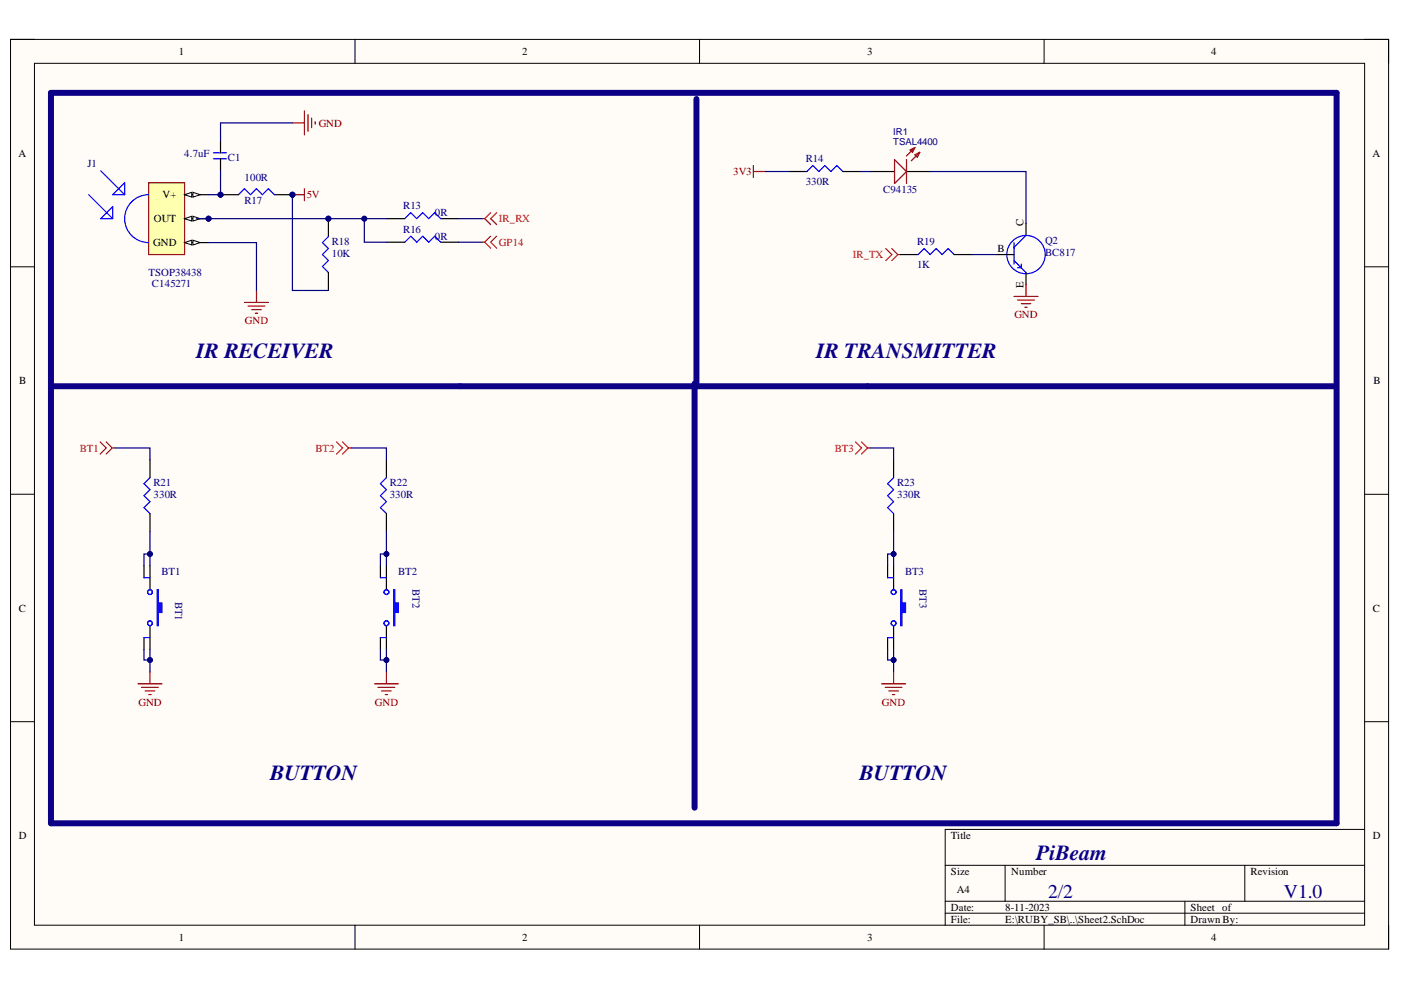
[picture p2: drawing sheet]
<svg xmlns="http://www.w3.org/2000/svg" width="297mm" height="210mm" viewBox="0 0 297 210" stroke-linecap="round" stroke-linejoin="round" font-family="sans-serif">
<defs><g id="words">
<g font-size="4.6" fill="#0c0087">
<text x="41.6" y="75.9">IR RECEIVER</text>
<text x="173" y="75.9">IR TRANSMITTER</text>
<text x="219.7" y="182.4">PiBeam</text>
</g>
<g font-size="4.6" fill="#000080">
<text x="57.3" y="165.3">BUTTON</text>
<text x="182.2" y="165.3">BUTTON</text>
</g>
<g font-size="4.1" fill="#000080">
<text x="222.3" y="190.3">2/2</text>
<text x="272.2" y="190.3">V1.0</text>
</g>
<g font-size="2.3">
<text x="37.9" y="11.7">1</text>
<text x="110.7" y="11.7">2</text>
<text x="183.9" y="11.7">3</text>
<text x="256.8" y="11.7">4</text>
<text x="3.9" y="33.3">A</text>
<text x="291" y="33.3">A</text>
<text x="32.6" y="47.1">OUT</text>
<text x="34.4" y="42.1">V+</text>
<text x="217" y="47.9" transform="rotate(-90 217 47.9)">C</text>
<text x="32.5" y="52.2">GND</text>
<text x="211.5" y="53.5">B</text>
<text x="217" y="61.2" transform="rotate(-90 217 61.2)">E</text>
<text x="4.1" y="81.4">B</text>
<text x="291.2" y="81.4">B</text>
<text x="4" y="129.7">C</text>
<text x="291.1" y="129.7">C</text>
<text x="4" y="177.9">D</text>
<text x="201.6" y="177.9">Title</text>
<text x="291.1" y="177.9">D</text>
<text x="201.6" y="185.5">Size</text>
<text x="214.4" y="185.5">Number</text>
<text x="265.1" y="185.5">Revision</text>
<text x="202.9" y="189.3">A4</text>
<text x="201.6" y="193.1">Date:</text>
<text x="201.6" y="195.7">File:</text>
<text x="213.1" y="193.1">8-11-2023</text>
<text x="213.1" y="195.7">E:\RUBY_SB\..\Sheet2.SchDoc</text>
<text x="252.4" y="193.1">Sheet of</text>
<text x="252.4" y="195.7">Drawn By:</text>
<text x="37.9" y="199.5">1</text>
<text x="110.7" y="199.5">2</text>
<text x="183.9" y="199.5">3</text>
<text x="256.8" y="199.5">4</text>
</g>
<g font-size="2.3" fill="#800000">
<text x="67.6" y="26.9">GND</text>
<text x="155.4" y="37.2">3V3</text>
<text x="65" y="42.1">5V</text>
<text x="51.9" y="68.7">GND</text>
<text x="215.1" y="67.4">GND</text>
<text x="29.3" y="149.6">GND</text>
<text x="79.5" y="149.6">GND</text>
<text x="187" y="149.6">GND</text>
</g>
<g font-size="2.3" fill="#000080">
<text x="18.5" y="35.5">J1</text>
<text x="39.1" y="33.2">4.7uF</text>
<text x="48.3" y="34.2">C1</text>
<text x="170.8" y="34.4">R14</text>
<text x="51.8" y="38.3">100R</text>
<text x="170.8" y="39.2">330R</text>
<text x="187.2" y="40.9">C94135</text>
<text x="51.8" y="43.3">R17</text>
<text x="85.5" y="44.4">R13</text>
<text x="92.2" y="45.9">0R</text>
<text x="70.4" y="52">R18</text>
<text x="85.5" y="49.3">R16</text>
<text x="92.2" y="50.9">0R</text>
<text x="194.4" y="52">R19</text>
<text x="221.6" y="51.7">Q2</text>
<text x="31.5" y="58.5">TSOP38438</text>
<text x="70.4" y="54.5">10K</text>
<text x="194.4" y="56.8">1K</text>
<text x="221.6" y="54.2">BC817</text>
<text x="32.2" y="60.8">C145271</text>
<text x="32.6" y="103.1">R21</text>
<text x="32.6" y="105.6">330R</text>
<text x="82.6" y="103.1">R22</text>
<text x="82.6" y="105.6">330R</text>
<text x="190.2" y="103.1">R23</text>
<text x="190.2" y="105.6">330R</text>
<text x="34.3" y="122">BT1</text>
<text x="84.4" y="122">BT2</text>
<text x="87.4" y="124.9" transform="rotate(90 87.4 124.9)">BT2</text>
<text x="191.9" y="122">BT3</text>
<text x="194.9" y="124.9" transform="rotate(90 194.9 124.9)">BT3</text>
<text x="37.1" y="127.6" transform="rotate(90 37.1 127.6)">BT1</text>
</g>
<g font-size="2.3" fill="#f00">
<text x="105.8" y="47.1">IR_RX</text>
<text x="105.8" y="52.1">GP14</text>
<text x="180.8" y="54.7">IR_TX</text>
<text x="16.9" y="95.8">BT1</text>
<text x="66.9" y="95.8">BT2</text>
<text x="177" y="95.8">BT3</text>
</g>
<g font-size="2" fill="#000080">
<text x="189.4" y="28.6">IR1</text>
<text x="189.4" y="30.8">TSAL4400</text>
</g>
</g></defs>
<path d="M2.2 8.4h292.2v192.8h-292.2z" fill-rule="evenodd" fill="#fffcf8"/>
<path d="M2.2 8.4h292.2v192.8h-292.2z" fill="none" stroke="#000" stroke-width=".21"/>
<path d="M7.3 13.4h282v182.8h-282z" fill-rule="evenodd" fill="#fffcf8"/>
<g fill="none" stroke="#000" stroke-width=".21">
<path d="M2.2 8.3h5.1M7.3 13.4h282v182.8h-282zM75.3 8.3v5.1M148.3 8.3v5.1M221.4 8.4v5M289.3 8.4h5.1v5M2.2 56.6h5.1M289.3 56.6h5.1M2.2 104.8h5.1M289.3 104.8h5.1M2.2 153h5.1M289.3 153h5.1"/>
<path d="M289.3 175.9h-88.9v20.3M75.3 196.2v5M148.3 196.2v5M200.4 183.5h88.9M200.4 191.1h88.9M200.4 193.6h88.9M213.1 183.5v7.6M221.4 196.2v5M251.2 191.1v5.1M263.9 183.5v7.6M294.4 196.2v5"/>
</g>
<path d="M10.8 19.7h272.6v154.9h-272.6z" fill="none" stroke="#0c0087" stroke-width="1.3"/>
<circle cx="44.2" cy="46.4" r=".51" fill="#000080"/>
<circle cx="44.2" cy="46.4" r=".51" fill="none" stroke="#000080" stroke-width=".21"/>
<path d="M31.5 38.7h7.6v15.3h-7.6z" fill-rule="evenodd" fill="#ffffb0"/>
<path d="M31.5 38.7h7.6v15.3h-7.6z" fill="none" stroke="#800000" stroke-width=".25"/>
<path d="M21.3 36.2l5.1 5.1M18.8 41.3l5.1 5.1M21.3 46.4l2.6-2.6v2.6zM23.9 41.3l2.5-2.6v2.6zM31.5 41.3a5.1 5.1 0 0 0-5.1 5.1 5.1 5.1 0 0 0 5.1 5" fill="none" stroke="#00f" stroke-width=".25"/>
<path d="M39.1 41.3h5.1" fill="none" stroke="#000" stroke-width=".25"/>
<path d="M39.1 41.3l1.6-.5v1z" fill="#f8fcff"/>
<path d="M39.1 41.3l1.6-.5v1z" fill="none" stroke="#000" stroke-width=".21"/>
<path d="M40.9 40.8l1.5 .5-1.5 .5z" fill="#f8fcff"/>
<path d="M40.9 40.8l1.5 .5-1.5 .5z" fill="none" stroke="#000" stroke-width=".21"/>
<path d="M39.1 46.4h5.1" fill="none" stroke="#000" stroke-width=".25"/>
<path d="M39.1 46.4l1.6-.5v1z" fill="#f8fcff"/>
<path d="M39.1 46.4l1.6-.5v1z" fill="none" stroke="#000" stroke-width=".21"/>
<path d="M40.9 45.9l1.5 .5-1.5 .5z" fill="#f8fcff"/>
<path d="M40.9 45.9l1.5 .5-1.5 .5z" fill="none" stroke="#000" stroke-width=".21"/>
<circle cx="44.2" cy="46.4" r=".51" fill="#000080"/>
<circle cx="44.2" cy="46.4" r=".51" fill="none" stroke="#000080" stroke-width=".21"/>
<path d="M39.1 51.4h5.1" fill="none" stroke="#000" stroke-width=".25"/>
<path d="M39.1 51.4l1.6-.5v1z" fill="#f8fcff"/>
<path d="M39.1 51.4l1.6-.5v1z" fill="none" stroke="#000" stroke-width=".21"/>
<path d="M40.9 50.9l1.5 .5-1.5 .5z" fill="#f8fcff"/>
<path d="M40.9 50.9l1.5 .5-1.5 .5z" fill="none" stroke="#000" stroke-width=".21"/>
<path d="M147.7 21v60.9M11.2 81.9h86.4" fill="none" stroke="#0c0087" stroke-width="1.3"/>
<path d="M51.8 64.1h5.1M52.6 64.9h3.6M53.4 65.6h2M54.1 66.4h.5M54.4 61.6v2.5" fill="none" stroke="#800000" stroke-width=".25"/>
<circle cx="62" cy="41.3" r=".51" fill="#000080"/>
<circle cx="62" cy="41.3" r=".51" fill="none" stroke="#000080" stroke-width=".21"/>
<circle cx="46.8" cy="41.3" r=".51" fill="#000080"/>
<circle cx="46.8" cy="41.3" r=".51" fill="none" stroke="#000080" stroke-width=".21"/>
<path d="M50.6 41.3l1.2-1.3 1.3 1.3 1.3-1.3 1.2 1.3" fill="none" stroke="#00f" stroke-width=".25"/>
<path d="M58.2 41.3h3.8" fill="none" stroke="#000" stroke-width=".25"/>
<circle cx="62" cy="41.3" r=".51" fill="#000080"/>
<circle cx="62" cy="41.3" r=".51" fill="none" stroke="#000080" stroke-width=".21"/>
<path d="M46.8 41.3h3.8" fill="none" stroke="#000" stroke-width=".25"/>
<circle cx="46.8" cy="41.3" r=".51" fill="#000080"/>
<circle cx="46.8" cy="41.3" r=".51" fill="none" stroke="#000080" stroke-width=".21"/>
<path d="M55.6 41.3l1.3-1.3 1.3 1.3" fill="none" stroke="#00f" stroke-width=".25"/>
<path d="M62 41.3h2.5M64.5 40v2.6" fill="none" stroke="#800000" stroke-width=".25"/>
<circle cx="62" cy="41.3" r=".51" fill="#000080"/>
<circle cx="62" cy="41.3" r=".51" fill="none" stroke="#000080" stroke-width=".21"/>
<path d="M45.2 32.4h2.8M45.2 33.7h2.8" fill="none" stroke="#00f" stroke-width=".25"/>
<path d="M46.8 29.9v2.5M46.8 33.7v2.5" fill="none" stroke="#000" stroke-width=".25"/>
<path d="M62 26.1h2.5M64.5 23.5v5.1M65.3 24.3v3.5M66.1 25v2.1M66.8 25.8v.5" fill="none" stroke="#800000" stroke-width=".25"/>
<circle cx="69.6" cy="46.4" r=".51" fill="#000080"/>
<circle cx="69.6" cy="46.4" r=".51" fill="none" stroke="#000080" stroke-width=".21"/>
<path d="M69.6 52.7l-1.2 1.3 1.2 1.2-1.2 1.3 1.2 1.3" fill="none" stroke="#00f" stroke-width=".25"/>
<path d="M69.6 46.4v3.8" fill="none" stroke="#000" stroke-width=".25"/>
<circle cx="69.6" cy="46.4" r=".51" fill="#000080"/>
<circle cx="69.6" cy="46.4" r=".51" fill="none" stroke="#000080" stroke-width=".21"/>
<path d="M167.3 36.4h3.8M178.7 36.4h3.8M69.6 57.8v3.8M190.9 54h3.8M202.3 54h3.8M211.2 54h3.8M217.5 47.4v2.5M217.5 57.8v2.5M31.8 120v5M31.8 132.7v5" fill="none" stroke="#000" stroke-width=".25"/>
<g fill="none" stroke="#00f" stroke-width=".25">
<path d="M171.1 36.4l1.3-1.3 1.2 1.3 1.3-1.3 1.3 1.3 1.2-1.3 1.3 1.3M69.6 50.2l-1.2 1.2 1.2 1.3M194.7 54l1.2-1.3 1.3 1.3 1.3-1.3 1.3 1.3 1.2-1.3 1.3 1.3M215 55.2l2.5 2.6M215 51.4v4.6M216.5 56v.8h-.7M217.5 49.9l-2.5 2.6"/>
<circle cx="217.5" cy="54" r="4.1"/>
</g>
<path d="M97.6 81.9h86.4" fill="none" stroke="#0c0087" stroke-width="1.3"/>
<path d="M187.8 52.7l1.3 1.3-1.3 1.2M189.1 52.7l1.2 1.3M190.3 54l-1.2 1.2M190.3 54h.6" fill="none" stroke="#f00" stroke-width=".25"/>
<path d="M159.7 35.1v2.5M159.7 36.4h2.6M215 62.9h5.1M215.8 63.6h3.5M216.5 64.4h2.1M217.3 65.1h.5M217.5 60.3v2.6" fill="none" stroke="#800000" stroke-width=".25"/>
<path d="M33.3 125h.3v2.8h.7v2.1h-.7v2.8h-.3z" fill-rule="evenodd" fill="#00f"/>
<g fill="none" stroke="#00f" stroke-width=".25">
<path d="M31.8 101.3l-1.3 1.3 1.3 1.2-1.3 1.3 1.3 1.3-1.3 1.2 1.3 1.3M30.5 135.2h1.3M30.5 122.5h1.3M33.3 125h.3v2.8h.7v2.1h-.7v2.8h-.3z"/>
<circle cx="31.8" cy="125.5" r=".51"/>
<circle cx="31.8" cy="132.1" r=".51"/>
</g>
<path d="M31.8 97.5v3.8M30.5 120v2.5M31.8 108.9v3.8M81.9 120v5M30.5 135.2v2.5M81.9 132.7v5" fill="none" stroke="#000" stroke-width=".25"/>
<path d="M29.3 145h5M30 145.7h3.6M30.8 146.5h2M31.5 147.3h.5M31.8 142.4v2.6" fill="none" stroke="#800000" stroke-width=".25"/>
<path d="M83.4 125h.3v2.8h.8v2.1h-.8v2.8h-.3z" fill-rule="evenodd" fill="#00f"/>
<g fill="none" stroke="#00f" stroke-width=".25">
<path d="M81.9 101.3l-1.2 1.3 1.2 1.2-1.2 1.3 1.2 1.3-1.2 1.2 1.2 1.3M80.7 135.2h1.2M80.7 122.5h1.2M83.4 125h.3v2.8h.8v2.1h-.8v2.8h-.3z"/>
<circle cx="81.9" cy="125.5" r=".51"/>
<circle cx="81.9" cy="132.1" r=".51"/>
</g>
<path d="M81.9 97.5v3.8M80.7 120v2.5M81.9 108.9v3.8M189.5 120v5M80.7 135.2v2.5M189.5 132.7v5" fill="none" stroke="#000" stroke-width=".25"/>
<path d="M79.4 145h5.1M80.1 145.7h3.6M80.9 146.5h2M81.7 147.3h.5M81.9 142.4v2.6" fill="none" stroke="#800000" stroke-width=".25"/>
<path d="M191 125h.2v2.8h.8v2.1h-.8v2.8h-.2z" fill-rule="evenodd" fill="#00f"/>
<g fill="none" stroke="#00f" stroke-width=".25">
<path d="M85.8 46.4l1.3-1.3 1.3 1.3 1.2-1.3 1.3 1.3 1.3-1.3 1.2 1.3M85.8 51.4l1.3-1.3 1.3 1.3 1.2-1.3 1.3 1.3 1.3-1.3 1.2 1.3M189.5 101.3l-1.3 1.3 1.3 1.2-1.3 1.3 1.3 1.3-1.3 1.2 1.3 1.3M188.2 135.2h1.3M188.2 122.5h1.3M191 125h.2v2.8h.8v2.1h-.8v2.8h-.2z"/>
<circle cx="189.5" cy="132.1" r=".51"/>
<circle cx="189.5" cy="125.5" r=".51"/>
</g>
<path d="M184.6 36.4h5.1M192.2 36.4h5.1M82 46.4h3.8M82 51.4h3.8M93.4 46.4h3.9M93.4 51.4h3.9M189.5 97.5v3.8M188.2 120v2.5M189.5 108.9v3.8M188.2 135.2v2.5" fill="none" stroke="#000" stroke-width=".25"/>
<path d="M186.9 145h5.1M187.7 145.7h3.5M188.4 146.5h2.1M189.2 147.3h.5M189.5 142.4v2.6" fill="none" stroke="#800000" stroke-width=".25"/>
<path d="M147.3 81.3v90M184 81.9h99" fill="none" stroke="#0c0087" stroke-width="1.3"/>
<g fill="none" stroke="#f00" stroke-width=".25">
<path d="M102.3 46.4h.5M102.3 51.4h.5M102.8 46.4l1.2 1.2M102.8 51.4l1.2 1.2M104 45.1l-1.2 1.3M104 50.1l-1.2 1.3M105.3 45.1l-1.3 1.3 1.3 1.2M105.3 50.1l-1.3 1.3 1.3 1.2M21.2 93.7l1.3 1.3-1.3 1.3M22.5 93.7l1.3 1.3M23.8 95h.5M23.8 95l-1.3 1.3"/>
<path d="M71.4 93.7l1.2 1.3-1.2 1.3M72.6 93.7l1.3 1.3M73.9 95l-1.3 1.3M73.9 95h.5M181.4 93.7l1.3 1.3-1.3 1.3M182.7 93.7l1.3 1.3M184 95h.5M184 95l-1.3 1.3"/>
</g>
<path d="M189.7 33.8l2.5 2.6-2.5 2.5zM192.2 33.8v5.1M193 31.8l1-.5-.5 1zM194 31.3l-1.8 1.8M194 32.8l1-.5-.5 1zM195 32.3l-1.8 1.8" fill="none" stroke="#800" stroke-width=".25"/>
<path d="M46.8 36.2v5.1h-2.6" fill="none" stroke="#000080" stroke-width=".25"/>
<circle cx="46.8" cy="41.3" r=".51" fill="#000080"/>
<circle cx="46.8" cy="41.3" r=".51" fill="none" stroke="#000080" stroke-width=".21"/>
<path d="M44.2 51.4h10.2v10.2M62 41.3v20.3h7.6" fill="none" stroke="#000080" stroke-width=".25"/>
<circle cx="62" cy="41.3" r=".51" fill="#000080"/>
<circle cx="62" cy="41.3" r=".51" fill="none" stroke="#000080" stroke-width=".21"/>
<path d="M206.1 54h5.1M31.8 117.5v2.5" fill="none" stroke="#000080" stroke-width=".25"/>
<circle cx="31.8" cy="117.5" r=".51" fill="#000080"/>
<circle cx="31.8" cy="117.5" r=".51" fill="none" stroke="#000080" stroke-width=".21"/>
<path d="M30.5 137.7v2.2h1.3" fill="none" stroke="#000080" stroke-width=".25"/>
<circle cx="31.8" cy="139.9" r=".51" fill="#000080"/>
<circle cx="31.8" cy="139.9" r=".51" fill="none" stroke="#000080" stroke-width=".21"/>
<path d="M31.8 112.7v4.8h-1.3v2.5" fill="none" stroke="#000080" stroke-width=".25"/>
<circle cx="31.8" cy="117.5" r=".51" fill="#000080"/>
<circle cx="31.8" cy="117.5" r=".51" fill="none" stroke="#000080" stroke-width=".21"/>
<path d="M81.9 117.5v2.5" fill="none" stroke="#000080" stroke-width=".25"/>
<circle cx="81.9" cy="117.5" r=".51" fill="#000080"/>
<circle cx="81.9" cy="117.5" r=".51" fill="none" stroke="#000080" stroke-width=".21"/>
<path d="M80.7 137.7v2.2h1.2" fill="none" stroke="#000080" stroke-width=".25"/>
<circle cx="81.9" cy="139.9" r=".51" fill="#000080"/>
<circle cx="81.9" cy="139.9" r=".51" fill="none" stroke="#000080" stroke-width=".21"/>
<path d="M74.4 95h7.5v2.5M81.9 112.7v4.8h-1.2v2.5" fill="none" stroke="#000080" stroke-width=".25"/>
<circle cx="81.9" cy="117.5" r=".51" fill="#000080"/>
<circle cx="81.9" cy="117.5" r=".51" fill="none" stroke="#000080" stroke-width=".21"/>
<path d="M189.5 117.5v2.5" fill="none" stroke="#000080" stroke-width=".25"/>
<circle cx="189.5" cy="117.5" r=".51" fill="#000080"/>
<circle cx="189.5" cy="117.5" r=".51" fill="none" stroke="#000080" stroke-width=".21"/>
<path d="M188.2 137.7v2.2h1.3" fill="none" stroke="#000080" stroke-width=".25"/>
<circle cx="189.5" cy="139.9" r=".51" fill="#000080"/>
<circle cx="189.5" cy="139.9" r=".51" fill="none" stroke="#000080" stroke-width=".21"/>
<path d="M184.5 95h5v2.5M189.5 112.7v4.8h-1.3v2.5" fill="none" stroke="#000080" stroke-width=".25"/>
<circle cx="189.5" cy="117.5" r=".51" fill="#000080"/>
<circle cx="189.5" cy="117.5" r=".51" fill="none" stroke="#000080" stroke-width=".21"/>
<path d="M24.3 95h7.5v2.5M31.8 137.7v4.7" fill="none" stroke="#000080" stroke-width=".25"/>
<circle cx="31.8" cy="139.9" r=".51" fill="#000080"/>
<circle cx="31.8" cy="139.9" r=".51" fill="none" stroke="#000080" stroke-width=".21"/>
<path d="M62 26.1h-15.2v3.8M162.3 36.4h5M182.5 36.4h2.1M197.3 36.4h20.2v11M41.7 46.4h40.3" fill="none" stroke="#000080" stroke-width=".25"/>
<circle cx="44.2" cy="46.4" r=".51" fill="#000080"/>
<circle cx="44.2" cy="46.4" r=".51" fill="none" stroke="#000080" stroke-width=".21"/>
<circle cx="69.6" cy="46.4" r=".51" fill="#000080"/>
<circle cx="69.6" cy="46.4" r=".51" fill="none" stroke="#000080" stroke-width=".21"/>
<circle cx="77.2" cy="46.4" r=".51" fill="#000080"/>
<circle cx="77.2" cy="46.4" r=".51" fill="none" stroke="#000080" stroke-width=".21"/>
<path d="M77.2 46.4v5h4.8M97.3 46.4h5" fill="none" stroke="#000080" stroke-width=".25"/>
<circle cx="77.2" cy="46.4" r=".51" fill="#000080"/>
<circle cx="77.2" cy="46.4" r=".51" fill="none" stroke="#000080" stroke-width=".21"/>
<path d="M97.3 51.4h5M189.5 137.7v4.7" fill="none" stroke="#000080" stroke-width=".25"/>
<circle cx="189.5" cy="139.9" r=".51" fill="#000080"/>
<circle cx="189.5" cy="139.9" r=".51" fill="none" stroke="#000080" stroke-width=".21"/>
<path d="M81.9 137.7v4.7" fill="none" stroke="#000080" stroke-width=".25"/>
<circle cx="81.9" cy="139.9" r=".51" fill="#000080"/>
<circle cx="81.9" cy="139.9" r=".51" fill="none" stroke="#000080" stroke-width=".21"/>
<use href="#words"/>
</svg>
